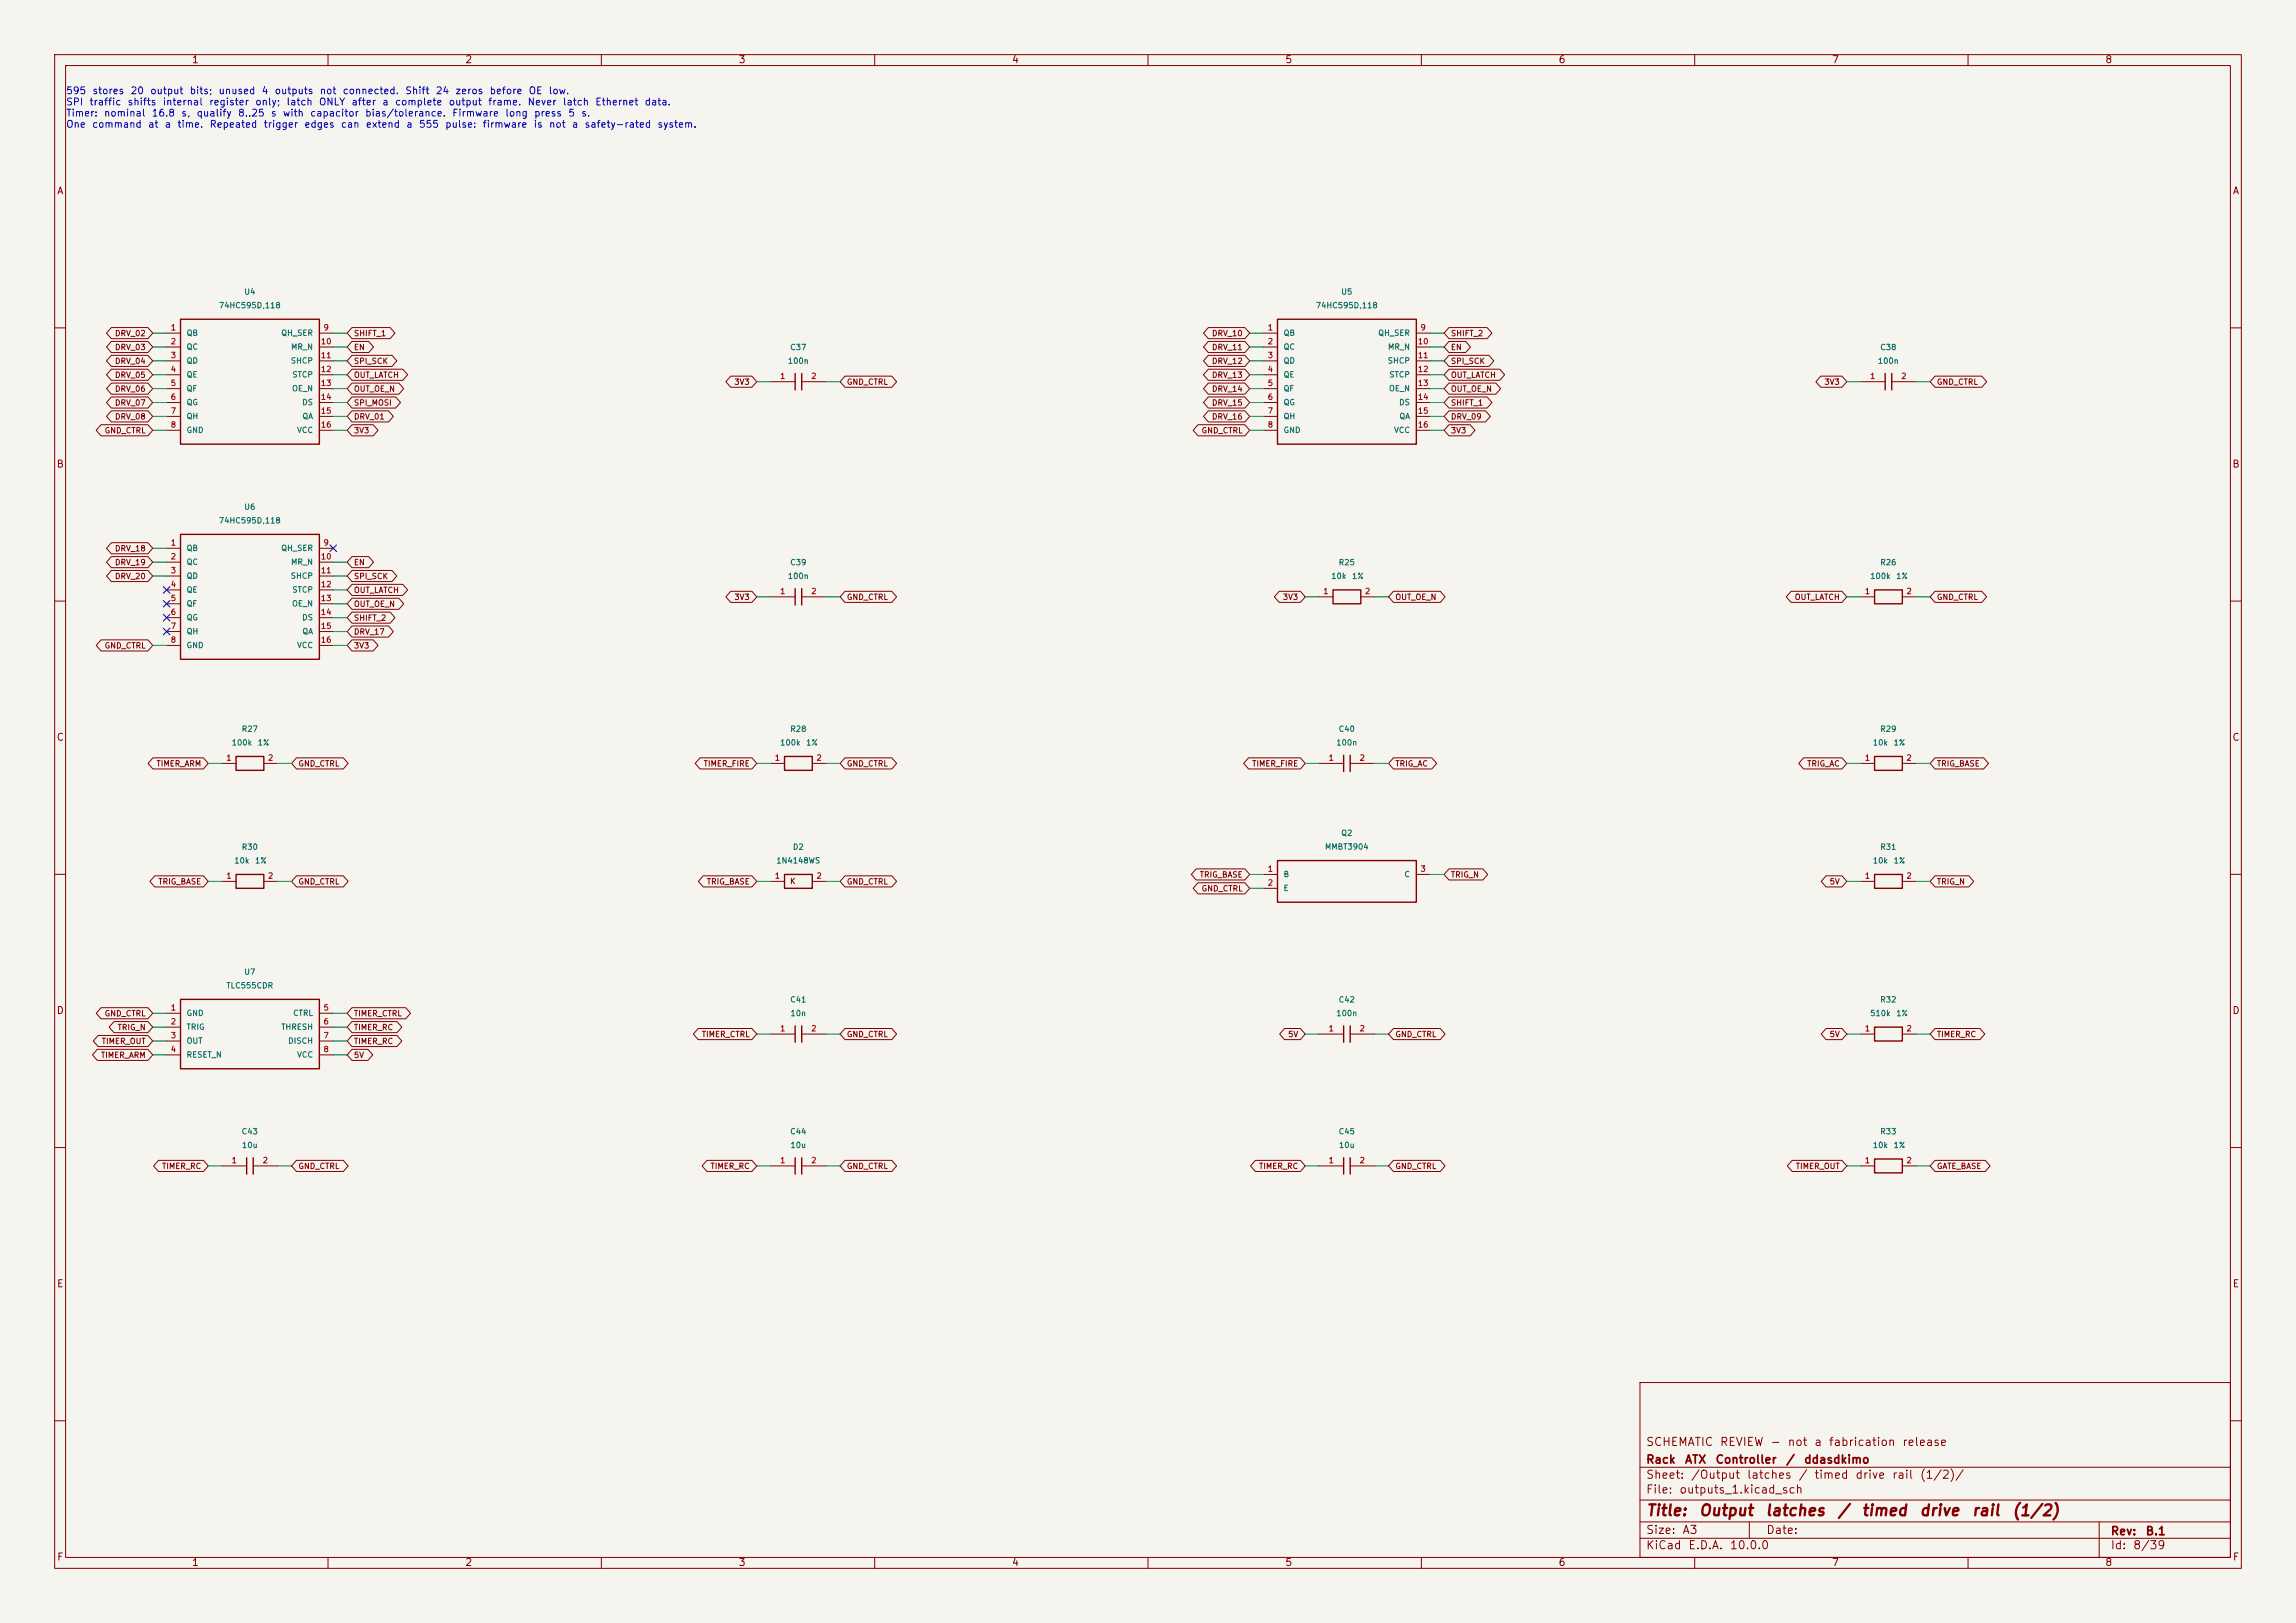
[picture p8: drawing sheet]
<svg xmlns="http://www.w3.org/2000/svg" width="420mm" height="297mm" viewBox="0 0 420 297" stroke-linecap="round" stroke-linejoin="round" font-family="sans-serif">
<defs><g id="words">
<g font-size="2" fill="#840000">
<text x="301" y="277.9">Title:</text>
<text x="310.6" y="277.9">Output</text>
<text x="322.8" y="277.9">latches</text>
<text x="336" y="277.9">/</text>
<text x="340.4" y="277.9">timed</text>
<text x="351" y="277.9">drive</text>
<text x="360.6" y="277.9">rail</text>
<text x="367.9" y="277.9">(1/2)</text>
</g>
<g font-size="1.5" fill="#840000">
<text x="301" y="268.2">Rack</text>
<text x="301" y="265">SCHEMATIC</text>
<text x="308.1" y="268.2">ATX</text>
<text x="313.7" y="268.2">Controller</text>
<text x="314.5" y="265">REVIEW</text>
<text x="323.7" y="265">-</text>
<text x="326.6" y="268.2">/</text>
<text x="326.9" y="265">not</text>
<text x="329.9" y="268.2">ddasdkimo</text>
<text x="331.8" y="265">a</text>
<text x="334.4" y="265">fabrication</text>
<text x="347.9" y="265">release</text>
<text x="301" y="273.7">File:</text>
<text x="301" y="271">Sheet:</text>
<text x="307.1" y="273.7">outputs_1.kicad_sch</text>
<text x="309.2" y="271">/Output</text>
<text x="319.4" y="271">latches</text>
<text x="328.9" y="271">/</text>
<text x="331.8" y="271">timed</text>
<text x="339.3" y="271">drive</text>
<text x="346" y="271">rail</text>
<text x="351.1" y="271">(1/2)/</text>
<text x="301" y="281.1">Size:</text>
<text x="307.6" y="281.1">A3</text>
<text x="323" y="281.1">Date:</text>
<text x="386" y="281.3">Rev:</text>
<text x="392.4" y="281.3">B.1</text>
<text x="301" y="283.9">KiCad</text>
<text x="308.7" y="283.9">E.D.A.</text>
<text x="316.3" y="283.9">10.0.0</text>
<text x="386" y="283.9">Id:</text>
<text x="390.1" y="283.9">8/39</text>
</g>
<g font-size="1.3" fill="#840000">
<text x="35" y="11.9">1</text>
<text x="85" y="11.9">2</text>
<text x="135" y="11.9">3</text>
<text x="185" y="11.9">4</text>
<text x="235" y="11.9">5</text>
<text x="285" y="11.9">6</text>
<text x="335" y="11.9">7</text>
<text x="385" y="11.9">8</text>
<text x="10.3" y="35.9">A</text>
<text x="408.3" y="35.9">A</text>
<text x="10.3" y="85.9">B</text>
<text x="408.2" y="85.9">B</text>
<text x="10.3" y="135.9">C</text>
<text x="408.2" y="135.9">C</text>
<text x="10.3" y="185.9">D</text>
<text x="408.2" y="185.9">D</text>
<text x="10.3" y="235.9">E</text>
<text x="408.3" y="235.9">E</text>
<text x="10.3" y="285.9">F</text>
<text x="35" y="286.9">1</text>
<text x="85" y="286.9">2</text>
<text x="135" y="286.9">3</text>
<text x="185" y="286.9">4</text>
<text x="235" y="286.9">5</text>
<text x="285" y="286.9">6</text>
<text x="335" y="286.9">7</text>
<text x="385" y="286.9">8</text>
<text x="408.3" y="285.9">F</text>
</g>
<g font-size="1.3" fill="#0000c2">
<text x="12" y="17.5">595</text>
<text x="16.8" y="17.5">stores</text>
<text x="23.8" y="17.5">20</text>
<text x="27.4" y="17.5">output</text>
<text x="34.6" y="17.5">bits;</text>
<text x="39.9" y="17.5">unused</text>
<text x="47.8" y="17.5">4</text>
<text x="50.1" y="17.5">outputs</text>
<text x="58.4" y="17.5">not</text>
<text x="62.6" y="17.5">connected.</text>
<text x="74" y="17.5">Shift</text>
<text x="79.6" y="17.5">24</text>
<text x="83.2" y="17.5">zeros</text>
<text x="89.4" y="17.5">before</text>
<text x="96.6" y="17.5">OE</text>
<text x="100.3" y="17.5">low.</text>
<text x="12" y="19.6">SPI</text>
<text x="12" y="21.6">Timer:</text>
<text x="12" y="23.7">One</text>
<text x="16.3" y="19.6">traffic</text>
<text x="16.7" y="23.7">command</text>
<text x="18.9" y="21.6">nominal</text>
<text x="23.2" y="19.6">shifts</text>
<text x="27" y="23.7">at</text>
<text x="27.6" y="21.6">16.8</text>
<text x="29.7" y="19.6">internal</text>
<text x="30" y="23.7">a</text>
<text x="32.3" y="23.7">time.</text>
<text x="33.1" y="21.6">s,</text>
<text x="35.9" y="21.6">qualify</text>
<text x="38.2" y="19.6">register</text>
<text x="38.2" y="23.7">Repeated</text>
<text x="43.4" y="21.6">8..25</text>
<text x="46.6" y="19.6">only;</text>
<text x="48.1" y="23.7">trigger</text>
<text x="49.4" y="21.6">s</text>
<text x="51.6" y="21.6">with</text>
<text x="52.3" y="19.6">latch</text>
<text x="55.6" y="23.7">edges</text>
<text x="56.6" y="21.6">capacitor</text>
<text x="58.2" y="19.6">ONLY</text>
<text x="62.2" y="23.7">can</text>
<text x="64.2" y="19.6">after</text>
<text x="66.7" y="21.6">bias/tolerance.</text>
<text x="66.8" y="23.7">extend</text>
<text x="69.8" y="19.6">a</text>
<text x="72.1" y="19.6">complete</text>
<text x="74.2" y="23.7">a</text>
<text x="76.5" y="23.7">555</text>
<text x="81.3" y="23.7">pulse:</text>
<text x="82" y="19.6">output</text>
<text x="82.6" y="21.6">Firmware</text>
<text x="88.2" y="23.7">firmware</text>
<text x="89.2" y="19.6">frame.</text>
<text x="92.3" y="21.6">long</text>
<text x="96.4" y="19.6">Never</text>
<text x="97.5" y="23.7">is</text>
<text x="97.6" y="21.6">press</text>
<text x="100.3" y="23.7">not</text>
<text x="102.8" y="19.6">latch</text>
<text x="103.8" y="21.6">5</text>
<text x="104.5" y="23.7">a</text>
<text x="106.2" y="21.6">s.</text>
<text x="106.8" y="23.7">safety-rated</text>
<text x="108.8" y="19.6">Ethernet</text>
<text x="117.8" y="19.6">data.</text>
<text x="120.2" y="23.7">system.</text>
</g>
<g font-size="1" fill="#006464">
<text x="39.9" y="56.7">74HC595D,118</text>
<text x="44.6" y="54.2">U4</text>
<text x="240.6" y="56.7">74HC595D,118</text>
<text x="245.2" y="54.2">U5</text>
<text x="34" y="61.7">QB</text>
<text x="34" y="64.2">QC</text>
<text x="51.3" y="61.7">QH_SER</text>
<text x="53.1" y="64.2">MR_N</text>
<text x="144.4" y="64.3">C37</text>
<text x="234.7" y="61.7">QB</text>
<text x="234.7" y="64.2">QC</text>
<text x="252" y="61.7">QH_SER</text>
<text x="253.8" y="64.2">MR_N</text>
<text x="343.8" y="64.3">C38</text>
<text x="34" y="66.8">QD</text>
<text x="34" y="69.3">QE</text>
<text x="34" y="71.9">QF</text>
<text x="53.1" y="66.8">SHCP</text>
<text x="53.3" y="71.9">OE_N</text>
<text x="53.4" y="69.3">STCP</text>
<text x="144" y="66.8">100n</text>
<text x="234.7" y="66.8">QD</text>
<text x="234.7" y="69.3">QE</text>
<text x="234.7" y="71.9">QF</text>
<text x="253.7" y="66.8">SHCP</text>
<text x="254" y="71.9">OE_N</text>
<text x="254" y="69.3">STCP</text>
<text x="343.4" y="66.8">100n</text>
<text x="34" y="74.4">QG</text>
<text x="34" y="76.9">QH</text>
<text x="55.2" y="74.4">DS</text>
<text x="55.2" y="76.9">QA</text>
<text x="234.7" y="74.4">QG</text>
<text x="234.7" y="76.9">QH</text>
<text x="255.8" y="74.4">DS</text>
<text x="255.9" y="76.9">QA</text>
<text x="34" y="79.5">GND</text>
<text x="54.2" y="79.5">VCC</text>
<text x="234.7" y="79.5">GND</text>
<text x="254.9" y="79.5">VCC</text>
<text x="44.6" y="93.5">U6</text>
<text x="34" y="101.1">QB</text>
<text x="39.9" y="96">74HC595D,118</text>
<text x="51.3" y="101.1">QH_SER</text>
<text x="34" y="103.6">QC</text>
<text x="34" y="106.1">QD</text>
<text x="53.1" y="106.1">SHCP</text>
<text x="53.1" y="103.6">MR_N</text>
<text x="144" y="106.2">100n</text>
<text x="144.4" y="103.7">C39</text>
<text x="243.4" y="106.2">10k</text>
<text x="244.8" y="103.7">R25</text>
<text x="247.2" y="106.2">1%</text>
<text x="342" y="106.2">100k</text>
<text x="343.8" y="103.7">R26</text>
<text x="346.8" y="106.2">1%</text>
<text x="34" y="108.7">QE</text>
<text x="34" y="111.2">QF</text>
<text x="34" y="113.8">QG</text>
<text x="53.3" y="111.2">OE_N</text>
<text x="53.4" y="108.7">STCP</text>
<text x="55.2" y="113.8">DS</text>
<text x="34" y="116.3">QH</text>
<text x="34" y="118.8">GND</text>
<text x="54.2" y="118.8">VCC</text>
<text x="55.2" y="116.3">QA</text>
<text x="42.3" y="136.7">100k</text>
<text x="44.1" y="134.2">R27</text>
<text x="47" y="136.7">1%</text>
<text x="142.6" y="136.7">100k</text>
<text x="144.4" y="134.2">R28</text>
<text x="147.4" y="136.7">1%</text>
<text x="244.3" y="136.7">100n</text>
<text x="244.8" y="134.2">C40</text>
<text x="342.5" y="136.7">10k</text>
<text x="343.8" y="134.2">R29</text>
<text x="346.3" y="136.7">1%</text>
<text x="44.1" y="155.8">R30</text>
<text x="144.9" y="155.8">D2</text>
<text x="242.3" y="155.7">MMBT3904</text>
<text x="245.2" y="153.2">Q2</text>
<text x="343.8" y="155.8">R31</text>
<text x="42.8" y="158.3">10k</text>
<text x="46.5" y="158.3">1%</text>
<text x="141.9" y="158.3">1N4148WS</text>
<text x="234.7" y="160.8">B</text>
<text x="256.8" y="160.8">C</text>
<text x="342.5" y="158.3">10k</text>
<text x="346.3" y="158.3">1%</text>
<text x="234.7" y="163.3">E</text>
<text x="44.6" y="178.6">U7</text>
<text x="41.3" y="181.1">TLC555CDR</text>
<text x="144.4" y="183.7">C41</text>
<text x="244.8" y="183.7">C42</text>
<text x="343.8" y="183.7">R32</text>
<text x="34" y="186.2">GND</text>
<text x="34" y="188.7">TRIG</text>
<text x="34" y="191.2">OUT</text>
<text x="51.3" y="188.7">THRESH</text>
<text x="52.6" y="191.2">DISCH</text>
<text x="53.5" y="186.2">CTRL</text>
<text x="144.5" y="186.2">10n</text>
<text x="244.3" y="186.2">100n</text>
<text x="342" y="186.2">510k</text>
<text x="346.8" y="186.2">1%</text>
<text x="34" y="193.8">RESET_N</text>
<text x="54.2" y="193.8">VCC</text>
<text x="44.1" y="207.8">C43</text>
<text x="144.4" y="207.8">C44</text>
<text x="244.8" y="207.8">C45</text>
<text x="343.8" y="207.8">R33</text>
<text x="44.2" y="210.3">10u</text>
<text x="144.5" y="210.3">10u</text>
<text x="244.8" y="210.3">10u</text>
<text x="342.5" y="210.3">10k</text>
<text x="346.3" y="210.3">1%</text>
</g>
<g font-size="1" fill="#840000">
<text x="20.9" y="61.8">DRV_02</text>
<text x="20.9" y="64.3">DRV_03</text>
<text x="64.6" y="64.3">EN</text>
<text x="64.6" y="61.8">SHIFT_1</text>
<text x="221.6" y="64.3">DRV_11</text>
<text x="221.6" y="61.8">DRV_10</text>
<text x="265.3" y="64.3">EN</text>
<text x="265.3" y="61.8">SHIFT_2</text>
<text x="20.9" y="66.8">DRV_04</text>
<text x="20.9" y="69.4">DRV_05</text>
<text x="20.9" y="71.9">DRV_06</text>
<text x="64.6" y="66.8">SPI_SCK</text>
<text x="64.6" y="69.4">OUT_LATCH</text>
<text x="64.6" y="71.9">OUT_OE_N</text>
<text x="134.2" y="70.7">3V3</text>
<text x="154.8" y="70.7">GND_CTRL</text>
<text x="221.6" y="66.8">DRV_12</text>
<text x="221.6" y="69.4">DRV_13</text>
<text x="221.6" y="71.9">DRV_14</text>
<text x="265.3" y="71.9">OUT_OE_N</text>
<text x="265.3" y="69.4">OUT_LATCH</text>
<text x="265.3" y="66.8">SPI_SCK</text>
<text x="333.6" y="70.7">3V3</text>
<text x="354.2" y="70.7">GND_CTRL</text>
<text x="20.9" y="77">DRV_08</text>
<text x="20.9" y="74.5">DRV_07</text>
<text x="64.6" y="77">DRV_01</text>
<text x="64.6" y="74.5">SPI_MOSI</text>
<text x="221.6" y="74.5">DRV_15</text>
<text x="221.6" y="77">DRV_16</text>
<text x="265.3" y="77">DRV_09</text>
<text x="265.3" y="74.5">SHIFT_1</text>
<text x="19" y="79.5">GND_CTRL</text>
<text x="64.6" y="79.5">3V3</text>
<text x="219.7" y="79.5">GND_CTRL</text>
<text x="265.3" y="79.5">3V3</text>
<text x="20.9" y="101.1">DRV_18</text>
<text x="20.9" y="103.7">DRV_19</text>
<text x="20.9" y="106.2">DRV_20</text>
<text x="64.6" y="106.2">SPI_SCK</text>
<text x="64.6" y="103.7">EN</text>
<text x="64.6" y="108.8">OUT_LATCH</text>
<text x="64.6" y="111.3">OUT_OE_N</text>
<text x="64.6" y="113.8">SHIFT_2</text>
<text x="134.2" y="110">3V3</text>
<text x="154.8" y="110">GND_CTRL</text>
<text x="234.6" y="110">3V3</text>
<text x="255.1" y="110">OUT_OE_N</text>
<text x="328.2" y="110">OUT_LATCH</text>
<text x="354.2" y="110">GND_CTRL</text>
<text x="19" y="118.9">GND_CTRL</text>
<text x="64.6" y="116.4">DRV_17</text>
<text x="64.6" y="118.9">3V3</text>
<text x="28.5" y="140.5">TIMER_ARM</text>
<text x="54.5" y="140.5">GND_CTRL</text>
<text x="128.6" y="140.5">TIMER_FIRE</text>
<text x="154.8" y="140.5">GND_CTRL</text>
<text x="228.9" y="140.5">TIMER_FIRE</text>
<text x="255.1" y="140.5">TRIG_AC</text>
<text x="330.5" y="140.5">TRIG_AC</text>
<text x="354.2" y="140.5">TRIG_BASE</text>
<text x="219.4" y="160.8">TRIG_BASE</text>
<text x="265.3" y="160.8">TRIG_N</text>
<text x="28.9" y="162.1">TRIG_BASE</text>
<text x="54.5" y="162.1">GND_CTRL</text>
<text x="129.2" y="162.1">TRIG_BASE</text>
<text x="144.4" y="162">K</text>
<text x="154.8" y="162.1">GND_CTRL</text>
<text x="219.7" y="163.4">GND_CTRL</text>
<text x="334.6" y="162.1">5V</text>
<text x="354.2" y="162.1">TRIG_N</text>
<text x="18.5" y="191.3">TIMER_OUT</text>
<text x="19" y="186.2">GND_CTRL</text>
<text x="21.4" y="188.8">TRIG_N</text>
<text x="64.6" y="191.3">TIMER_RC</text>
<text x="64.6" y="188.8">TIMER_RC</text>
<text x="64.6" y="186.2">TIMER_CTRL</text>
<text x="128.3" y="190">TIMER_CTRL</text>
<text x="154.8" y="190">GND_CTRL</text>
<text x="235.5" y="190">5V</text>
<text x="255.1" y="190">GND_CTRL</text>
<text x="334.6" y="190">5V</text>
<text x="354.2" y="190">TIMER_RC</text>
<text x="18.4" y="193.8">TIMER_ARM</text>
<text x="64.6" y="193.8">5V</text>
<text x="29.5" y="214.2">TIMER_RC</text>
<text x="54.5" y="214.2">GND_CTRL</text>
<text x="129.9" y="214.2">TIMER_RC</text>
<text x="154.8" y="214.2">GND_CTRL</text>
<text x="230.2" y="214.2">TIMER_RC</text>
<text x="255.1" y="214.2">GND_CTRL</text>
<text x="328.4" y="214.2">TIMER_OUT</text>
<text x="354.2" y="214.2">GATE_BASE</text>
</g>
<g font-size="1" fill="#a90000">
<text x="31.1" y="60.7">1</text>
<text x="31.1" y="63.2">2</text>
<text x="31.1" y="65.8">3</text>
<text x="58.6" y="63.2">10</text>
<text x="58.6" y="65.8">11</text>
<text x="59.1" y="60.7">9</text>
<text x="231.8" y="60.7">1</text>
<text x="231.8" y="63.2">2</text>
<text x="231.8" y="65.8">3</text>
<text x="259.3" y="63.2">10</text>
<text x="259.3" y="65.8">11</text>
<text x="259.7" y="60.7">9</text>
<text x="31.1" y="68.3">4</text>
<text x="31.1" y="70.9">5</text>
<text x="58.6" y="68.3">12</text>
<text x="58.6" y="70.9">13</text>
<text x="142.6" y="69.6">1</text>
<text x="148.3" y="69.6">2</text>
<text x="231.8" y="68.3">4</text>
<text x="231.8" y="70.9">5</text>
<text x="259.3" y="68.3">12</text>
<text x="259.3" y="70.9">13</text>
<text x="342" y="69.6">1</text>
<text x="347.7" y="69.6">2</text>
<text x="31.1" y="73.4">6</text>
<text x="31.1" y="75.9">7</text>
<text x="58.6" y="73.4">14</text>
<text x="58.6" y="75.9">15</text>
<text x="231.8" y="73.4">6</text>
<text x="231.8" y="75.9">7</text>
<text x="259.3" y="73.4">14</text>
<text x="259.3" y="75.9">15</text>
<text x="31.1" y="78.5">8</text>
<text x="58.6" y="78.5">16</text>
<text x="231.8" y="78.5">8</text>
<text x="259.3" y="78.5">16</text>
<text x="31.1" y="100.1">1</text>
<text x="59.1" y="100.1">9</text>
<text x="31.1" y="102.6">2</text>
<text x="31.1" y="105.2">3</text>
<text x="31.1" y="107.7">4</text>
<text x="58.6" y="102.6">10</text>
<text x="58.6" y="105.2">11</text>
<text x="58.6" y="107.7">12</text>
<text x="31.1" y="110.2">5</text>
<text x="31.1" y="112.8">6</text>
<text x="58.6" y="110.2">13</text>
<text x="58.6" y="112.8">14</text>
<text x="142.6" y="109">1</text>
<text x="148.3" y="109">2</text>
<text x="242" y="109">1</text>
<text x="249.6" y="109">2</text>
<text x="341" y="109">1</text>
<text x="348.6" y="109">2</text>
<text x="31.1" y="115.3">7</text>
<text x="31.1" y="117.9">8</text>
<text x="58.6" y="115.3">15</text>
<text x="58.6" y="117.9">16</text>
<text x="41.3" y="139.4">1</text>
<text x="48.9" y="139.4">2</text>
<text x="141.6" y="139.4">1</text>
<text x="149.2" y="139.4">2</text>
<text x="242.9" y="139.4">1</text>
<text x="248.6" y="139.4">2</text>
<text x="341" y="139.4">1</text>
<text x="348.6" y="139.4">2</text>
<text x="41.3" y="161">1</text>
<text x="48.9" y="161">2</text>
<text x="141.6" y="161">1</text>
<text x="149.2" y="161">2</text>
<text x="231.8" y="159.8">1</text>
<text x="259.7" y="159.8">3</text>
<text x="341" y="161">1</text>
<text x="348.6" y="161">2</text>
<text x="231.8" y="162.3">2</text>
<text x="31.1" y="185.2">1</text>
<text x="59.1" y="185.2">5</text>
<text x="31.1" y="187.7">2</text>
<text x="31.1" y="190.2">3</text>
<text x="59.1" y="187.7">6</text>
<text x="59.1" y="190.2">7</text>
<text x="142.6" y="189">1</text>
<text x="148.3" y="189">2</text>
<text x="242.9" y="189">1</text>
<text x="248.6" y="189">2</text>
<text x="341" y="189">1</text>
<text x="348.6" y="189">2</text>
<text x="31.1" y="192.8">4</text>
<text x="59.1" y="192.8">8</text>
<text x="42.3" y="213.1">1</text>
<text x="47.9" y="213.1">2</text>
<text x="142.6" y="213.1">1</text>
<text x="148.3" y="213.1">2</text>
<text x="242.9" y="213.1">1</text>
<text x="248.6" y="213.1">2</text>
<text x="341" y="213.1">1</text>
<text x="348.6" y="213.1">2</text>
</g>
</g></defs>
<path d="M0 0h420v297h-420z" fill="#f5f4ef" stroke="#f5f4ef" stroke-width=".18"/>
<g fill="none" stroke="#840000" stroke-width=".18">
<path d="M10 10h400v277h-400zM12 12h396v273h-396zM60 10v2M110 10v2M160 10v2M210 10v2M260 10v2M310 10v2M360 10v2M20.4 59.9h6.7l.8 1.1-.8 1h-6.7l-.9-1zM64.4 59.9h7l.8 1.1-.8 1h-7l-.9-1zM221 59.9h6.7l.9 1.1-.9 1h-6.7l-.9-1z"/>
<path d="M265 59.9h7l.9 1.1-.9 1h-7l-.8-1zM10 60h2M18.5 77.7h8.6l.8 1-.8 1.1h-8.6l-.9-1.1zM20.4 75.2h6.7l.8 1-.8 1h-6.7l-.9-1zM20.4 62.5h6.7l.8 1-.8 1h-6.7l-.9-1zM20.4 65h6.7l.8 1-.8 1.1h-6.7l-.9-1.1zM20.4 67.6h6.7l.8 1-.8 1h-6.7l-.9-1zM20.4 70.1h6.7l.8 1-.8 1h-6.7l-.9-1zM20.4 72.6h6.7l.8 1.1-.8 1h-6.7l-.9-1zM30.5 61h2.5M30.5 63.5h2.5M30.5 66h2.5"/>
<path d="M30.5 68.6h2.5M30.5 71.1h2.5M30.5 73.7h2.5M30.5 76.2h2.5M30.5 78.7h2.5M58.4 61h2.6M58.4 63.5h2.6M58.4 66h2.6M58.4 68.6h2.6M58.4 71.1h2.6M58.4 73.7h2.6M58.4 76.2h2.6"/>
<path d="M58.4 78.7h2.6M64.4 75.2h6.7l.9 1-.9 1h-6.7l-.9-1zM64.4 65h7.3l.9 1-.9 1.1h-7.3l-.9-1.1zM64.4 67.6h9.3l.9 1-.9 1h-9.3l-.9-1zM64.4 70.1h8.6l.8 1-.8 1h-8.6l-.9-1zM64.4 62.5h3l.9 1-.9 1h-3l-.9-1zM64.4 77.7h3.9l.9 1-.9 1.1h-3.9l-.9-1.1zM64.4 72.6h8l.9 1.1-.9 1h-8l-.9-1zM133.7 68.8h3.8l.9 1.1-.9 1h-3.8l-.9-1zM141 69.9h4.5M146.6 69.9h4.5M154.6 68.8h8.5l.9 1.1-.9 1h-8.5l-.9-1z"/>
<path d="M219.1 77.7h8.6l.9 1-.9 1.1h-8.6l-.8-1.1zM221 65h6.7l.9 1-.9 1.1h-6.7l-.9-1.1zM221 62.5h6.7l.9 1-.9 1h-6.7l-.9-1zM221 67.6h6.7l.9 1-.9 1h-6.7l-.9-1zM221 70.1h6.7l.9 1-.9 1h-6.7l-.9-1zM221 72.6h6.7l.9 1.1-.9 1h-6.7l-.9-1zM221 75.2h6.7l.9 1-.9 1h-6.7l-.9-1zM231.1 61h2.6M231.1 63.5h2.6M231.1 66h2.6M231.1 68.6h2.6M231.1 71.1h2.6"/>
<path d="M231.1 73.7h2.6M231.1 76.2h2.6M231.1 78.7h2.6M259.1 61h2.5M259.1 63.5h2.5M259.1 66h2.5M259.1 68.6h2.5M259.1 71.1h2.5M259.1 73.7h2.5M259.1 76.2h2.5M259.1 78.7h2.5M265 62.5h3.1l.9 1-.9 1h-3.1l-.8-1z"/>
<path d="M265 70.1h8.6l.9 1-.9 1h-8.6l-.8-1zM265 67.6h9.3l.9 1-.9 1h-9.3l-.8-1zM265 77.7h3.9l.9 1-.9 1.1h-3.9l-.8-1.1zM265 75.2h6.7l.9 1-.9 1h-6.7l-.8-1zM265 72.6h7l.9 1.1-.9 1h-7l-.8-1zM265 65h7.4l.8 1-.8 1.1h-7.4l-.8-1.1zM333.1 68.8h3.8l.9 1.1-.9 1h-3.8l-.9-1zM340.4 69.9h4.4M346 69.9h4.5M353.9 68.8h8.6l.9 1.1-.9 1h-8.6l-.8-1zM408 60h2M20.4 99.3h6.7l.8 1-.8 1h-6.7l-.9-1z"/>
<path d="M10 110h2M18.5 117.1h8.6l.8 1-.8 1h-8.6l-.9-1zM20.4 101.9h6.7l.8 1-.8 1h-6.7l-.9-1zM20.4 104.4h6.7l.8 1-.8 1h-6.7l-.9-1zM30.5 100.3h2.5M30.5 102.9h2.5M30.5 105.4h2.5M30.5 108h2.5M30.5 110.5h2.5M30.5 113h2.5M30.5 115.6h2.5M30.5 118.1h2.5"/>
<path d="M58.4 100.3h2.6M58.4 102.9h2.6M58.4 105.4h2.6M58.4 108h2.6M58.4 110.5h2.6M58.4 113h2.6M58.4 115.6h2.6M58.4 118.1h2.6M64.4 104.4h7.3l.9 1-.9 1h-7.3l-.9-1zM64.4 101.9h3l.9 1-.9 1h-3l-.9-1zM64.4 106.9h9.3l.9 1.1-.9 1h-9.3l-.9-1zM64.4 109.5h8.6l.8 1-.8 1h-8.6l-.9-1z"/>
<path d="M64.4 112h7l.8 1-.8 1h-7l-.9-1zM64.4 114.6h6.7l.9 1-.9 1h-6.7l-.9-1zM64.4 117.1h3.9l.9 1-.9 1h-3.9l-.9-1zM133.7 108.2h3.8l.9 1-.9 1h-3.8l-.9-1zM141 109.2h4.5M146.6 109.2h4.5M154.6 108.2h8.5l.9 1-.9 1h-8.5l-.9-1zM234 108.2h3.9l.9 1-.9 1h-3.9l-.9-1zM241.3 109.2h2.5M248.9 109.2h2.6M254.9 108.2h8.6l.8 1-.8 1h-8.6l-.9-1zM327.6 108.2h9.3l.9 1-.9 1h-9.3l-.9-1z"/>
<path d="M340.4 109.2h2.5M348 109.2h2.5M353.9 108.2h8.6l.9 1-.9 1h-8.6l-.8-1zM408 110h2M28 138.7h9.2l.9 1-.9 1h-9.2l-.9-1zM40.6 139.7h2.6M48.3 139.7h2.5M54.2 138.7h8.6l.9 1-.9 1h-8.6l-.9-1zM128.1 138.7h9.4l.9 1-.9 1h-9.4l-.9-1zM141 139.7h2.5M148.6 139.7h2.5M154.6 138.7h8.5l.9 1-.9 1h-8.5l-.9-1z"/>
<path d="M228.4 138.7h9.5l.9 1-.9 1h-9.5l-.9-1zM241.3 139.7h4.5M247 139.7h4.5M254.9 138.7h7l.9 1-.9 1h-7l-.9-1zM329.9 138.7h7l.9 1-.9 1h-7l-.9-1zM340.4 139.7h2.5M348 139.7h2.5M353.9 138.7h9l.8 1-.8 1h-9l-.8-1zM10 160h2M218.8 159h8.9l.9 1-.9 1h-8.9l-.9-1zM265 159h6.2l.9 1-.9 1h-6.2l-.8-1zM408 160h2"/>
<path d="M28.3 160.3h8.9l.9 1-.9 1h-8.9l-.9-1zM40.6 161.3h2.6M48.3 161.3h2.5M54.2 160.3h8.6l.9 1-.9 1h-8.6l-.9-1zM128.6 160.3h8.9l.9 1-.9 1h-8.9l-.9-1zM141 161.3h2.5M148.6 161.3h2.5M154.6 160.3h8.5l.9 1-.9 1h-8.5l-.9-1zM219.1 161.5h8.6l.9 1.1-.9 1h-8.6l-.8-1zM231.1 160h2.6M231.1 162.6h2.6M259.1 160h2.5"/>
<path d="M334 160.3h2.9l.9 1-.9 1h-2.9l-.9-1zM340.4 161.3h2.5M348 161.3h2.5M353.9 160.3h6.2l.9 1-.9 1h-6.2l-.8-1zM17.8 192h9.3l.8 1-.8 1.1h-9.3l-.9-1.1zM18 189.5h9.1l.8 1-.8 1h-9.1l-.9-1zM18.5 184.4h8.6l.8 1-.8 1h-8.6l-.9-1zM20.9 186.9h6.2l.8 1.1-.8 1h-6.2l-.9-1zM30.5 185.4h2.5M30.5 188h2.5M30.5 190.5h2.5M30.5 193h2.5"/>
<path d="M58.4 185.4h2.6M58.4 188h2.6M58.4 190.5h2.6M58.4 193h2.6M64.4 192h2.9l.9 1-.9 1.1h-2.9l-.9-1.1zM64.4 189.5h8.2l.9 1-.9 1h-8.2l-.9-1zM64.4 186.9h8.2l.9 1.1-.9 1h-8.2l-.9-1zM64.4 184.4h9.8l.9 1-.9 1h-9.8l-.9-1zM127.7 188.2h9.8l.9 1-.9 1h-9.8l-.9-1zM141 189.2h4.5M146.6 189.2h4.5M154.6 188.2h8.5l.9 1-.9 1h-8.5l-.9-1z"/>
<path d="M235 188.2h2.9l.9 1-.9 1h-2.9l-.9-1zM241.3 189.2h4.5M247 189.2h4.5M254.9 188.2h8.6l.8 1-.8 1h-8.6l-.9-1zM334 188.2h2.9l.9 1-.9 1h-2.9l-.9-1zM340.4 189.2h2.5M348 189.2h2.5M353.9 188.2h8.3l.9 1-.9 1h-8.3l-.8-1zM10 210h2M29 212.3h8.2l.9 1.1-.9 1h-8.2l-.9-1zM40.6 213.4h4.5M46.3 213.4h4.5"/>
<path d="M54.2 212.3h8.6l.9 1.1-.9 1h-8.6l-.9-1zM129.3 212.3h8.2l.9 1.1-.9 1h-8.2l-.9-1zM141 213.4h4.5M146.6 213.4h4.5M154.6 212.3h8.5l.9 1.1-.9 1h-8.5l-.9-1zM229.6 212.3h8.3l.9 1.1-.9 1h-8.3l-.8-1zM241.3 213.4h4.5M247 213.4h4.5M254.9 212.3h8.6l.8 1.1-.8 1h-8.6l-.9-1zM327.8 212.3h9.1l.9 1.1-.9 1h-9.1l-.9-1zM340.4 213.4h2.5M348 213.4h2.5"/>
<path d="M353.9 212.3h9.2l.9 1.1-.9 1h-9.2l-.8-1zM408 210h2M300 253h108v32h-108zM10 260h2M300 278.5h108M300 274.5h108M300 268.5h108M320 278.5v3M384 278.5v6.5M408 260h2M60 285v2M110 285v2"/>
<path d="M160 285v2M210 285v2M260 285v2M300 281.5h108M310 285v2M360 285v2"/>
</g>
<g fill="none" stroke="#840000" stroke-width=".25">
<path d="M33 58.4h25.4v22.9h-25.4zM233.7 58.4h25.4v22.9h-25.4zM145.5 68.3v3.1M146.6 68.3v3.1M344.8 68.3v3.1M346 68.3v3.1M33 97.8h25.4v22.9h-25.4zM145.5 107.7v3M146.6 107.7v3M243.8 108h5.1v2.5h-5.1zM342.9 108h5.1v2.5h-5.1zM43.2 138.4h5.1v2.6h-5.1z"/>
<path d="M143.5 138.4h5.1v2.6h-5.1zM245.8 138.2v3M247 138.2v3M342.9 138.4h5.1v2.6h-5.1zM233.7 157.5h25.4v7.6h-25.4zM43.2 160h5.1v2.6h-5.1zM143.5 160h5.1v2.6h-5.1zM342.9 160h5.1v2.6h-5.1zM33 182.9h25.4v12.7h-25.4zM145.5 187.7v3M146.6 187.7v3M245.8 187.7v3"/>
<path d="M247 187.7v3M342.9 188h5.1v2.5h-5.1zM45.1 211.9v3M46.3 211.9v3M145.5 211.9v3M146.6 211.9v3M245.8 211.9v3M247 211.9v3M342.9 212.1h5.1v2.5h-5.1z"/>
</g>
<g fill="none" stroke="#009600" stroke-width=".18">
<path d="M27.9 71.1h2.6M27.9 66h2.6M27.9 73.7h2.6M27.9 76.2h2.6M27.9 78.7h2.6M27.9 61h2.6M27.9 68.6h2.6M27.9 63.5h2.6M61 71.1h2.5M61 66h2.5M61 73.7h2.5M61 76.2h2.5"/>
<path d="M61 78.7h2.5M61 61h2.5M61 68.6h2.5M61 63.5h2.5M138.4 69.9h2.6M151.1 69.9h2.6M228.6 71.1h2.5M228.6 66h2.5M228.6 73.7h2.5M228.6 76.2h2.5M228.6 78.7h2.5M228.6 61h2.5"/>
<path d="M228.6 68.6h2.5M228.6 63.5h2.5M261.6 71.1h2.6M261.6 66h2.6M261.6 73.7h2.6M261.6 76.2h2.6M261.6 78.7h2.6M261.6 61h2.6M261.6 68.6h2.6M261.6 63.5h2.6M337.8 69.9h2.6M350.5 69.9h2.6"/>
<path d="M27.9 102.9h2.6M27.9 118.1h2.6M27.9 105.4h2.6M27.9 100.3h2.6M61 102.9h2.5M61 110.5h2.5M61 108h2.5M61 113h2.5M61 118.1h2.5M61 115.6h2.5M61 105.4h2.5M138.4 109.2h2.6"/>
<path d="M151.1 109.2h2.6M238.8 109.2h2.5M251.5 109.2h2.5M337.8 109.2h2.6M350.5 109.2h2.6M38.1 139.7h2.5M50.8 139.7h2.5M138.4 139.7h2.6M151.1 139.7h2.6M238.8 139.7h2.5M251.5 139.7h2.5M337.8 139.7h2.6"/>
<path d="M350.5 139.7h2.6M38.1 161.3h2.5M50.8 161.3h2.5M138.4 161.3h2.6M151.1 161.3h2.6M228.6 160h2.5M228.6 162.6h2.5M261.6 160h2.6M337.8 161.3h2.6M350.5 161.3h2.6M27.9 188h2.6M27.9 190.5h2.6"/>
<path d="M27.9 193h2.6M27.9 185.4h2.6M61 188h2.5M61 190.5h2.5M61 193h2.5M61 185.4h2.5M138.4 189.2h2.6M151.1 189.2h2.6M238.8 189.2h2.5M251.5 189.2h2.5M337.8 189.2h2.6M350.5 189.2h2.6"/>
<path d="M38.1 213.4h2.5M50.8 213.4h2.5M138.4 213.4h2.6M151.1 213.4h2.6M238.8 213.4h2.5M251.5 213.4h2.5M337.8 213.4h2.6M350.5 213.4h2.6"/>
</g>
<path d="M60.4 99.7l1.2 1.2M61.6 99.7l-1.2 1.2M29.9 107.3l1.2 1.3M29.9 109.9l1.2 1.2M29.9 112.4l1.2 1.2M29.9 115l1.2 1.2M31.1 107.3l-1.2 1.3M31.1 109.9l-1.2 1.2M31.1 112.4l-1.2 1.2M31.1 115l-1.2 1.2" fill="none" stroke="#000084" stroke-width=".18"/>
<use href="#words"/>
</svg>
